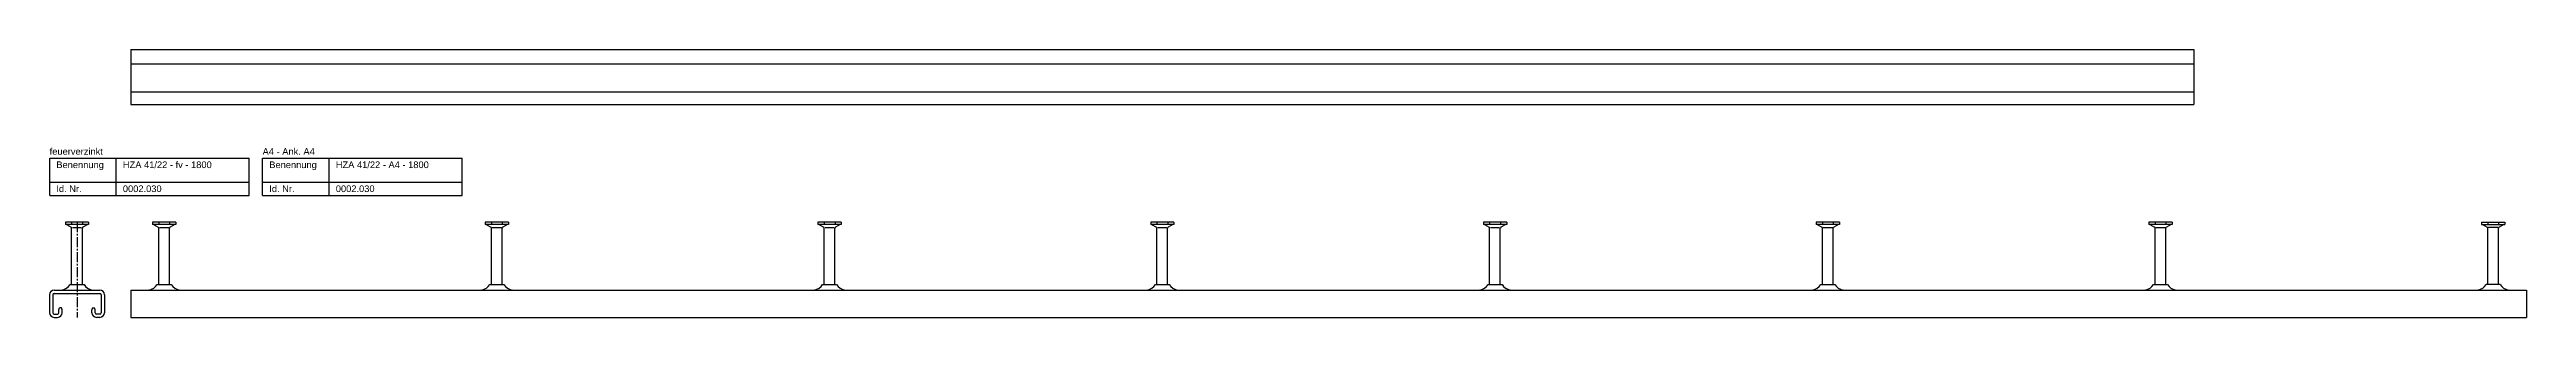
# Model space of a CAD drawing. Header units: millimetres. Extents: x -218 to 5913, y -3930 to 2743.
# Drawn here: x -218 to 1643, y -66 to 135 of the extents above; entities that cross this region are included whole.
import ezdxf

# ---------------------------------------------------------------- set-up
doc = ezdxf.new("R2010")
doc.units = ezdxf.units.MM
doc.header["$LTSCALE"] = 10
doc.linetypes.add('MITTE2', pattern=[1.125, 0.75, -0.125, 0.125, -0.125])
doc.layers.add('HALFEN', color=2, linetype='CONTINUOUS')
doc.styles.add('ARIAL50', font='ARIAL.TTF', dxfattribs={"height": 5})

msp = doc.modelspace()

# ---------------------------------------------------------------- linework, layer by layer
at = {"layer": 'HALFEN'}
for p, q in [((-156.8, 134.8), (1393.2, 134.8)), ((-156.8, 134.8), (-156.8, 93.5)), ((1393.2, 134.8), (1393.2, 93.5)), ((-156.8, 124), (1393.2, 124)), ((-156.8, 103), (1393.2, 103)), ((-156.8, 93.5), (1393.2, 93.5)), ((-217.8, 53.3), (-67.8, 53.3)), ((-217.8, 25.3), (-217.8, 53.3)), ((-167.8, 25.3), (-167.8, 53.3)), ((-67.8, 25.3), (-67.8, 53.3)), ((-57.8, 53.3), (92.2, 53.3)), ((-57.8, 25.3), (-57.8, 53.3)), ((-7.8, 25.3), (-7.8, 53.3)), ((92.2, 25.3), (92.2, 53.3)), ((-217.8, 35.3), (-67.8, 35.3)), ((-217.8, 25.3), (-67.8, 25.3)), ((-57.8, 35.3), (92.2, 35.3)), ((-57.8, 25.3), (92.2, 25.3)), ((-188.5, 5.3), (-206, 5.3)), ((-206, 5.3), (-206, 3.4)), ((-188.5, 3.4), (-206, 3.4)), ((-205.2, 3.4), (-201.7, 1.5)), ((-201.3, 5), (-201.3, 3.6)), ((-201.3, -41.5), (-201.3, 0.8)), ((-200.7, 1.3), (-193.8, 1.3)), ((-193.2, 5), (-193.2, 3.6)), ((-193.2, -41.5), (-193.2, 0.8)), ((-189.2, 3.4), (-192.8, 1.5)), ((-188.5, 5.3), (-188.5, 3.4)), ((-123, 5.3), (-140.5, 5.3)), ((-140.5, 5.3), (-140.5, 3.4)), ((-123, 3.4), (-140.5, 3.4)), ((-139.8, 3.4), (-136.2, 1.5)), ((-135.8, 5), (-135.8, 3.6)), ((-135.8, -41.5), (-135.8, 0.8)), ((-135.2, 1.3), (-128.3, 1.3)), ((-127.8, -41.5), (-127.8, 0.8)), ((-127.7, 5), (-127.7, 3.6)), ((-123.8, 3.4), (-127.3, 1.5)), ((-123, 5.3), (-123, 3.4)), ((127, 5.3), (109.5, 5.3)), ((109.5, 5.3), (109.5, 3.4)), ((127, 3.4), (109.5, 3.4)), ((110.2, 3.4), (113.8, 1.5)), ((114.2, 5), (114.2, 3.6)), ((114.2, -41.5), (114.2, 0.8)), ((114.8, 1.3), (121.7, 1.3)), ((122.2, -41.5), (122.2, 0.8)), ((122.3, 5), (122.3, 3.6)), ((126.2, 3.4), (122.7, 1.5)), ((127, 5.3), (127, 3.4)), ((377, 5.3), (359.5, 5.3)), ((359.5, 5.3), (359.5, 3.4)), ((377, 3.4), (359.5, 3.4)), ((360.2, 3.4), (363.8, 1.5)), ((364.2, 5), (364.2, 3.6)), ((364.2, -41.5), (364.2, 0.8)), ((364.8, 1.3), (371.7, 1.3)), ((372.2, -41.5), (372.2, 0.8)), ((372.3, 5), (372.3, 3.6)), ((376.2, 3.4), (372.7, 1.5)), ((377, 5.3), (377, 3.4)), ((627, 5.3), (609.5, 5.3)), ((609.5, 5.3), (609.5, 3.4)), ((627, 3.4), (609.5, 3.4)), ((610.2, 3.4), (613.8, 1.5)), ((614.2, 5), (614.2, 3.6)), ((614.2, -41.5), (614.2, 0.8)), ((614.8, 1.3), (621.7, 1.3)), ((622.2, -41.5), (622.2, 0.8)), ((622.3, 5), (622.3, 3.6)), ((626.2, 3.4), (622.7, 1.5)), ((627, 5.3), (627, 3.4)), ((859.5, 5.3), (859.5, 3.4)), ((877, 5.3), (859.5, 5.3)), ((877, 3.4), (859.5, 3.4)), ((860.2, 3.4), (863.8, 1.5)), ((864.2, 5), (864.2, 3.6)), ((864.2, -41.5), (864.2, 0.8)), ((864.8, 1.3), (871.7, 1.3)), ((872.2, -41.5), (872.2, 0.8)), ((872.3, 5), (872.3, 3.6)), ((876.3, 3.4), (872.7, 1.5)), ((877, 5.3), (877, 3.4)), ((1127, 5.3), (1109.5, 5.3)), ((1109.5, 5.3), (1109.5, 3.4)), ((1127, 3.4), (1109.5, 3.4)), ((1110.2, 3.4), (1113.8, 1.5)), ((1114.2, 5), (1114.2, 3.6)), ((1114.2, -41.5), (1114.2, 0.8)), ((1114.8, 1.3), (1121.7, 1.3)), ((1122.2, -41.5), (1122.2, 0.8)), ((1122.3, 5), (1122.3, 3.6)), ((1126.2, 3.4), (1122.7, 1.5)), ((1127, 5.3), (1127, 3.4)), ((1377, 5.3), (1359.5, 5.3)), ((1359.5, 5.3), (1359.5, 3.4)), ((1377, 3.4), (1359.5, 3.4)), ((1360.2, 3.4), (1363.8, 1.5)), ((1364.2, 5), (1364.2, 3.6)), ((1364.2, -41.5), (1364.2, 0.8)), ((1364.8, 1.3), (1371.7, 1.3)), ((1372.2, -41.5), (1372.2, 0.8)), ((1372.3, 5), (1372.3, 3.6)), ((1376.2, 3.4), (1372.7, 1.5)), ((1377, 5.3), (1377, 3.4)), ((1609.5, 5.3), (1627, 5.3)), ((1609.5, 5.3), (1609.5, 3.4)), ((1609.5, 3.4), (1627, 3.4)), ((1610.2, 3.4), (1613.8, 1.5)), ((1614.2, 5), (1614.2, 3.6)), ((1614.2, -41.5), (1614.2, 0.8)), ((1621.7, 1.3), (1614.8, 1.3)), ((1622.2, -41.5), (1622.2, 0.8)), ((1622.3, 5), (1622.3, 3.6)), ((1626.2, 3.4), (1622.7, 1.5)), ((1627, 5.3), (1627, 3.4)), ((-217.9, -49.2), (-217.9, -62.7)), ((-215.4, -49.2), (-215.4, -62.7)), ((-214.4, -45.7), (-180.1, -45.7)), ((-214.4, -48.2), (-180.1, -48.2)), ((-202.5, -41.5), (-192, -41.5)), ((-179.1, -49.2), (-179.1, -62.7)), ((-176.6, -49.2), (-176.6, -62.7)), ((-156.8, -45.7), (1643.2, -45.7)), ((-156.8, -45.7), (-156.8, -66.2)), ((-137, -41.5), (-126.5, -41.5)), ((113, -41.5), (123.5, -41.5)), ((363, -41.5), (373.5, -41.5)), ((613, -41.5), (623.5, -41.5)), ((863, -41.5), (873.5, -41.5)), ((1113, -41.5), (1123.5, -41.5)), ((1363, -41.5), (1373.5, -41.5)), ((1623.5, -41.5), (1613, -41.5)), ((1643.2, -45.7), (1643.2, -66.2)), ((-214.4, -63.7), (-211.9, -63.7)), ((-214.4, -66.2), (-211.9, -66.2)), ((-210.9, -60.5), (-210.5, -59)), ((-210.9, -62.7), (-210.9, -60.5)), ((-208.8, -59), (-210.5, -59)), ((-208.4, -60.5), (-208.8, -59)), ((-208.4, -62.7), (-208.4, -60.5)), ((-185.7, -59), (-186.1, -60.5)), ((-186.1, -62.7), (-186.1, -60.5)), ((-185.7, -59), (-184, -59)), ((-183.6, -60.5), (-184, -59)), ((-183.6, -62.7), (-183.6, -60.5)), ((-180.1, -63.7), (-182.6, -63.7)), ((-180.1, -66.2), (-182.6, -66.2)), ((-156.8, -66.2), (1643.2, -66.2))]:
    msp.add_line(p, q, dxfattribs=at)
at = {"layer": 'HALFEN', "color": 1, "linetype": 'MITTE2'}
msp.add_line((-197.2, 5.3), (-197.2, -66.2), dxfattribs=at)
at = {"layer": 'HALFEN'}
for centre, radius, start, end in [((-202.1, 0.8), 0.8, 0, 62.3005), ((-192.4, 0.8), 0.8, 117.6995, 180), ((-136.6, 0.8), 0.8, 0, 62.3005), ((-127, 0.8), 0.8, 117.6995, 180), ((113.4, 0.8), 0.8, 0, 62.3005), ((123, 0.8), 0.8, 117.6995, 180), ((363.4, 0.8), 0.8, 0, 62.3005), ((373.1, 0.8), 0.8, 117.6995, 180), ((613.5, 0.8), 0.8, 0, 62.3005), ((623, 0.8), 0.8, 117.6995, 180), ((863.4, 0.8), 0.8, 0, 62.3005), ((873.1, 0.8), 0.8, 117.6995, 180), ((1113.5, 0.8), 0.8, 0, 62.3005), ((1123, 0.8), 0.8, 117.6995, 180), ((1363.5, 0.8), 0.8, 0, 62.3005), ((1373, 0.8), 0.8, 117.6995, 180), ((1613.5, 0.8), 0.8, 0, 62.3005), ((1623, 0.8), 0.8, 117.6995, 180), ((-214.4, -49.2), 3.5, 90, 180), ((-214.4, -49.2), 1, 90, 180), ((-210.8, -36), 10, 283.1804, 326.0185), ((-183.7, -36), 10, 213.9815, 256.8196), ((-180.1, -49.2), 3.5, 0, 90), ((-180.1, -49.2), 1, 0, 90), ((-143.5, -43.7), 2, 270, 283.1804), ((-145.3, -36), 10, 283.1804, 326.0185), ((-118.2, -36), 10, 213.9815, 256.8196), ((-120, -43.7), 2, 256.8196, 270), ((106.5, -43.7), 2, 270, 283.1804), ((104.7, -36), 10, 283.1804, 326.0185), ((131.8, -36), 10, 213.9815, 256.8196), ((130, -43.7), 2, 256.8196, 270), ((356.5, -43.7), 2, 270, 283.1804), ((354.7, -36), 10, 283.1804, 326.0185), ((381.8, -36), 10, 213.9815, 256.8196), ((380, -43.7), 2, 256.8196, 270), ((606.5, -43.7), 2, 270, 283.1804), ((604.7, -36), 10, 283.1804, 326.0185), ((631.8, -36), 10, 213.9815, 256.8196), ((630, -43.7), 2, 256.8196, 270), ((856.5, -43.7), 2, 270, 283.1804), ((854.7, -36), 10, 283.1804, 326.0185), ((881.8, -36), 10, 213.9815, 256.8196), ((880, -43.7), 2, 256.8196, 270), ((1106.5, -43.7), 2, 270, 283.1804), ((1104.7, -36), 10, 283.1804, 326.0185), ((1131.8, -36), 10, 213.9815, 256.8196), ((1130, -43.7), 2, 256.8196, 270), ((1356.5, -43.7), 2, 270, 283.1804), ((1354.7, -36), 10, 283.1804, 326.0185), ((1381.8, -36), 10, 213.9815, 256.8196), ((1380, -43.7), 2, 256.8196, 270), ((1606.5, -43.7), 2, 270, 283.1804), ((1604.7, -36), 10, 283.1804, 326.0185), ((1631.8, -36), 10, 213.9815, 256.8196), ((1630, -43.7), 2, 256.8196, 270), ((-214.4, -62.7), 3.5, 180, 270), ((-214.4, -62.7), 1, 180, 270), ((-211.9, -62.7), 1, 270, 0), ((-211.9, -62.7), 3.5, 270, 0), ((-182.6, -62.7), 3.5, 180, 270), ((-182.6, -62.7), 1, 180, 270), ((-180.1, -62.7), 1, 270, 0), ((-180.1, -62.7), 3.5, 270, 0)]:
    msp.add_arc(centre, radius, start, end, dxfattribs=at)

# ---------------------------------------------------------------- texts
at = {"layer": 'HALFEN', "style": 'ARIAL50'}
for s, p in [('feuerverzinkt', (-217.8, 55.8)), ('A4 - Ank. A4', (-57.8, 55.8)), ('Benennung', (-212.8, 45.8)), ('HZA 41/22 - fv - 1800', (-162.8, 45.8)), ('Benennung', (-52.8, 45.8)), ('HZA 41/22 - A4 - 1800', (-2.8, 45.8)), ('Id. Nr.', (-212.8, 27.8)), ('0002.030', (-162.8, 27.8)), ('Id. Nr.', (-52.8, 27.8)), ('0002.030', (-2.8, 27.8))]:
    msp.add_text(s, height=5, dxfattribs=at).set_placement(p)

doc.saveas('drawing.dxf')
